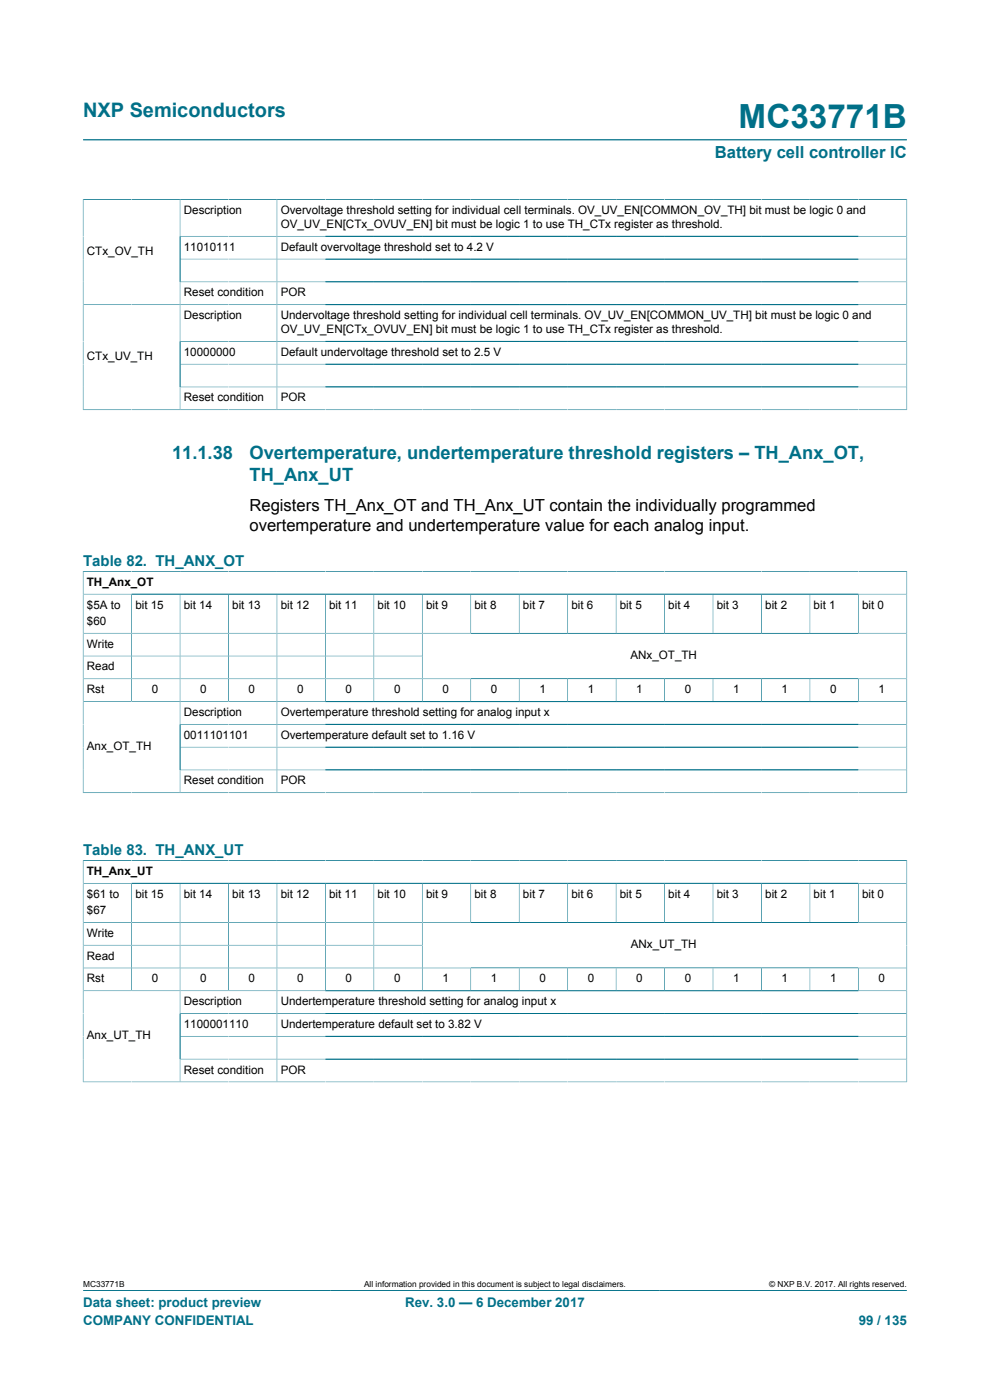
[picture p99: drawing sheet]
<svg xmlns="http://www.w3.org/2000/svg" width="210mm" height="297mm" viewBox="0 0 210 297" stroke-linecap="round" stroke-linejoin="round" font-family="sans-serif">
<defs><g id="words">
<text font-size="7.1" fill="#007088" x="156.7" y="27.2">MC33771B</text>
<text font-size="4.2" fill="#007088" x="17.6" y="24.8">NXP Semiconductors</text>
<g font-size="3.9" fill="#007088">
<text x="36.5" y="97.3">11.1.38</text>
<text x="52.9" y="97.3">Overtemperature, undertemperature threshold registers – TH_Anx_OT,</text>
<text x="52.9" y="102">TH_Anx_UT</text>
</g>
<text font-size="3.5" fill="#007088" x="151.6" y="33.5">Battery cell controller IC</text>
<g font-size="3.5">
<text x="52.9" y="108.4">Registers TH_Anx_OT and TH_Anx_UT contain the individually programmed</text>
<text x="52.9" y="112.7">overtemperature and undertemperature value for each analog input.</text>
</g>
<g font-size="3.2" fill="#007088">
<text x="17.6" y="120.1">Table 82. TH_ANX_OT</text>
<text x="17.6" y="181.5">Table 83. TH_ANX_UT</text>
</g>
<g font-size="2.8" fill="#007088">
<text x="17.6" y="277.3">Data sheet: product preview</text>
<text x="17.6" y="281">COMPANY CONFIDENTIAL</text>
<text x="86" y="277.3">Rev. 3.0 — 6 December 2017</text>
<text x="182.2" y="281">99 / 135</text>
</g>
<g font-size="2.5">
<text x="39" y="45.4">Description</text>
<text x="59.5" y="45.4">Overvoltage threshold setting for individual cell terminals. OV_UV_EN[COMMON_OV_TH] bit must be logic 0 and</text>
<text x="39" y="53.2">11010111</text>
<text x="59.5" y="48.4">OV_UV_EN[CTx_OVUV_EN] bit must be logic 1 to use TH_CTx register as threshold.</text>
<text x="59.5" y="53.2">Default overvoltage threshold set to 4.2 V</text>
<text x="18.4" y="54.1">CTx_OV_TH</text>
<text x="39" y="62.9">Reset condition</text>
<text x="59.5" y="62.9">POR</text>
<text x="39" y="67.7">Description</text>
<text x="59.5" y="67.7">Undervoltage threshold setting for individual cell terminals. OV_UV_EN[COMMON_UV_TH] bit must be logic 0 and</text>
<text x="59.5" y="70.6">OV_UV_EN[CTx_OVUV_EN] bit must be logic 1 to use TH_CTx register as threshold.</text>
<text x="18.4" y="76.4">CTx_UV_TH</text>
<text x="39" y="75.5">10000000</text>
<text x="59.5" y="75.5">Default undervoltage threshold set to 2.5 V</text>
<text x="39" y="85.1">Reset condition</text>
<text x="59.5" y="85.1">POR</text>
<text x="18.4" y="124.3">TH_Anx_OT</text>
<text x="18.4" y="129.1">$5A to</text>
<text x="28.7" y="129.1">bit 15</text>
<text x="39" y="129.1">bit 14</text>
<text x="49.3" y="129.1">bit 13</text>
<text x="59.5" y="129.1">bit 12</text>
<text x="69.8" y="129.1">bit 11</text>
<text x="80.1" y="129.1">bit 10</text>
<text x="90.4" y="129.1">bit 9</text>
<text x="100.7" y="129.1">bit 8</text>
<text x="110.9" y="129.1">bit 7</text>
<text x="121.2" y="129.1">bit 6</text>
<text x="131.5" y="129.1">bit 5</text>
<text x="141.8" y="129.1">bit 4</text>
<text x="152" y="129.1">bit 3</text>
<text x="162.3" y="129.1">bit 2</text>
<text x="172.6" y="129.1">bit 1</text>
<text x="182.9" y="129.1">bit 0</text>
<text x="18.4" y="132.6">$60</text>
<text x="18.4" y="137.4">Write</text>
<text x="18.4" y="142.2">Read</text>
<text x="133.7" y="139.8">ANx_OT_TH</text>
<text x="18.4" y="147.1">Rst</text>
<text x="32.2" y="147.1">0</text>
<text x="42.5" y="147.1">0</text>
<text x="52.7" y="147.1">0</text>
<text x="63" y="147.1">0</text>
<text x="73.3" y="147.1">0</text>
<text x="83.6" y="147.1">0</text>
<text x="93.9" y="147.1">0</text>
<text x="104.1" y="147.1">0</text>
<text x="114.4" y="147.1">1</text>
<text x="124.7" y="147.1">1</text>
<text x="135" y="147.1">1</text>
<text x="145.2" y="147.1">0</text>
<text x="155.5" y="147.1">1</text>
<text x="165.8" y="147.1">1</text>
<text x="176.1" y="147.1">0</text>
<text x="186.4" y="147.1">1</text>
<text x="39" y="151.9">Description</text>
<text x="59.5" y="151.9">Overtemperature threshold setting for analog input x</text>
<text x="18.4" y="159.1">Anx_OT_TH</text>
<text x="39" y="156.7">0011101101</text>
<text x="59.5" y="156.7">Overtemperature default set to 1.16 V</text>
<text x="39" y="166.4">Reset condition</text>
<text x="59.5" y="166.4">POR</text>
<text x="18.4" y="185.6">TH_Anx_UT</text>
<text x="18.4" y="190.5">$61 to</text>
<text x="28.7" y="190.5">bit 15</text>
<text x="39" y="190.5">bit 14</text>
<text x="49.3" y="190.5">bit 13</text>
<text x="59.5" y="190.5">bit 12</text>
<text x="69.8" y="190.5">bit 11</text>
<text x="80.1" y="190.5">bit 10</text>
<text x="90.4" y="190.5">bit 9</text>
<text x="100.7" y="190.5">bit 8</text>
<text x="110.9" y="190.5">bit 7</text>
<text x="121.2" y="190.5">bit 6</text>
<text x="131.5" y="190.5">bit 5</text>
<text x="141.8" y="190.5">bit 4</text>
<text x="152" y="190.5">bit 3</text>
<text x="162.3" y="190.5">bit 2</text>
<text x="172.6" y="190.5">bit 1</text>
<text x="182.9" y="190.5">bit 0</text>
<text x="18.4" y="193.9">$67</text>
<text x="18.4" y="198.7">Write</text>
<text x="18.4" y="203.6">Read</text>
<text x="133.8" y="201.2">ANx_UT_TH</text>
<text x="18.4" y="208.4">Rst</text>
<text x="32.2" y="208.4">0</text>
<text x="42.5" y="208.4">0</text>
<text x="52.7" y="208.4">0</text>
<text x="63" y="208.4">0</text>
<text x="73.3" y="208.4">0</text>
<text x="83.6" y="208.4">0</text>
<text x="93.9" y="208.4">1</text>
<text x="104.1" y="208.4">1</text>
<text x="114.4" y="208.4">0</text>
<text x="124.7" y="208.4">0</text>
<text x="135" y="208.4">0</text>
<text x="145.2" y="208.4">0</text>
<text x="155.5" y="208.4">1</text>
<text x="165.8" y="208.4">1</text>
<text x="176.1" y="208.4">1</text>
<text x="186.4" y="208.4">0</text>
<text x="39" y="213.2">Description</text>
<text x="59.5" y="213.2">Undertemperature threshold setting for analog input x</text>
<text x="18.4" y="220.5">Anx_UT_TH</text>
<text x="39" y="218.1">1100001110</text>
<text x="59.5" y="218.1">Undertemperature default set to 3.82 V</text>
<text x="39" y="227.7">Reset condition</text>
<text x="59.5" y="227.7">POR</text>
</g>
<g font-size="1.8">
<text x="17.6" y="273.1">MC33771B</text>
<text x="77.2" y="273.1">All information provided in this document is subject to legal disclaimers.</text>
<text x="163.2" y="273.1">© NXP B.V. 2017. All rights reserved.</text>
</g>
</g></defs>
<g fill="none" stroke="#007088" stroke-width=".21">
<path d="M17.6 29.7h174.8M17.6 42.3h174.8M17.6 42.2v44.8M38.2 50.1h154.2M38.2 42.3v44.6M38.2 55h154.2M38.2 59.8h154.2M58.7 42.3v44.6M192.4 42.2v44.8M17.6 64.6h174.8M38.2 72.4h154.2M38.2 77.3h154.2"/>
<path d="M17.6 86.9h174.8M38.2 82.1h154.2M17.6 121.2h174.8M17.6 121.1v47.2M17.6 126h174.8M17.6 134.3h174.8M17.6 139.2h72M27.9 126v22.8M38.2 126v42.2M48.5 126v22.8M58.7 126v42.2M69 126v22.8"/>
<path d="M79.3 126v22.8M89.6 126v22.8M99.9 126v8.3M110.1 126v8.3M120.4 126v8.3M130.7 126v8.3M141 126v8.3M151.2 126v8.3M161.5 126v8.3M171.8 126v8.3M182.1 126v8.3M192.4 121.1v47.2"/>
<path d="M17.6 144h174.8M17.6 148.8h174.8M38.2 153.7h154.2M38.2 158.5h154.2M99.9 144v4.8M110.1 144v4.8M120.4 144v4.8M130.7 144v4.8M141 144v4.8M151.2 144v4.8M161.5 144v4.8M171.8 144v4.8"/>
<path d="M182.1 144v4.8M38.2 163.3h154.2M192.4 168.2h-174.8M17.6 182.6h174.8M17.6 182.5v47.1M17.6 187.4h174.8M17.6 195.7h174.8M27.9 187.4v22.8M38.2 187.4v42.1M48.5 187.4v22.8M58.7 187.4v42.1M69 187.4v22.8"/>
<path d="M79.3 187.4v22.8M89.6 187.4v22.8M99.9 187.4v8.3M110.1 187.4v8.3M120.4 187.4v8.3M130.7 187.4v8.3M141 187.4v8.3M151.2 187.4v8.3M161.5 187.4v8.3M171.8 187.4v8.3M182.1 187.4v8.3M192.4 182.5v47.1"/>
<path d="M17.6 200.5h72M17.6 210.2h174.8M38.2 215h154.2M38.2 219.9h154.2M99.9 205.4v4.8M110.1 205.4v4.8M120.4 205.4v4.8M130.7 205.4v4.8M141 205.4v4.8M151.2 205.4v4.8M161.5 205.4v4.8M171.8 205.4v4.8"/>
<path d="M182.1 205.4v4.8M192.4 205.4h-174.8M38.2 224.7h154.2M192.4 229.5h-174.8M17.6 273.8h174.8"/>
</g>
<use href="#words"/>
</svg>
